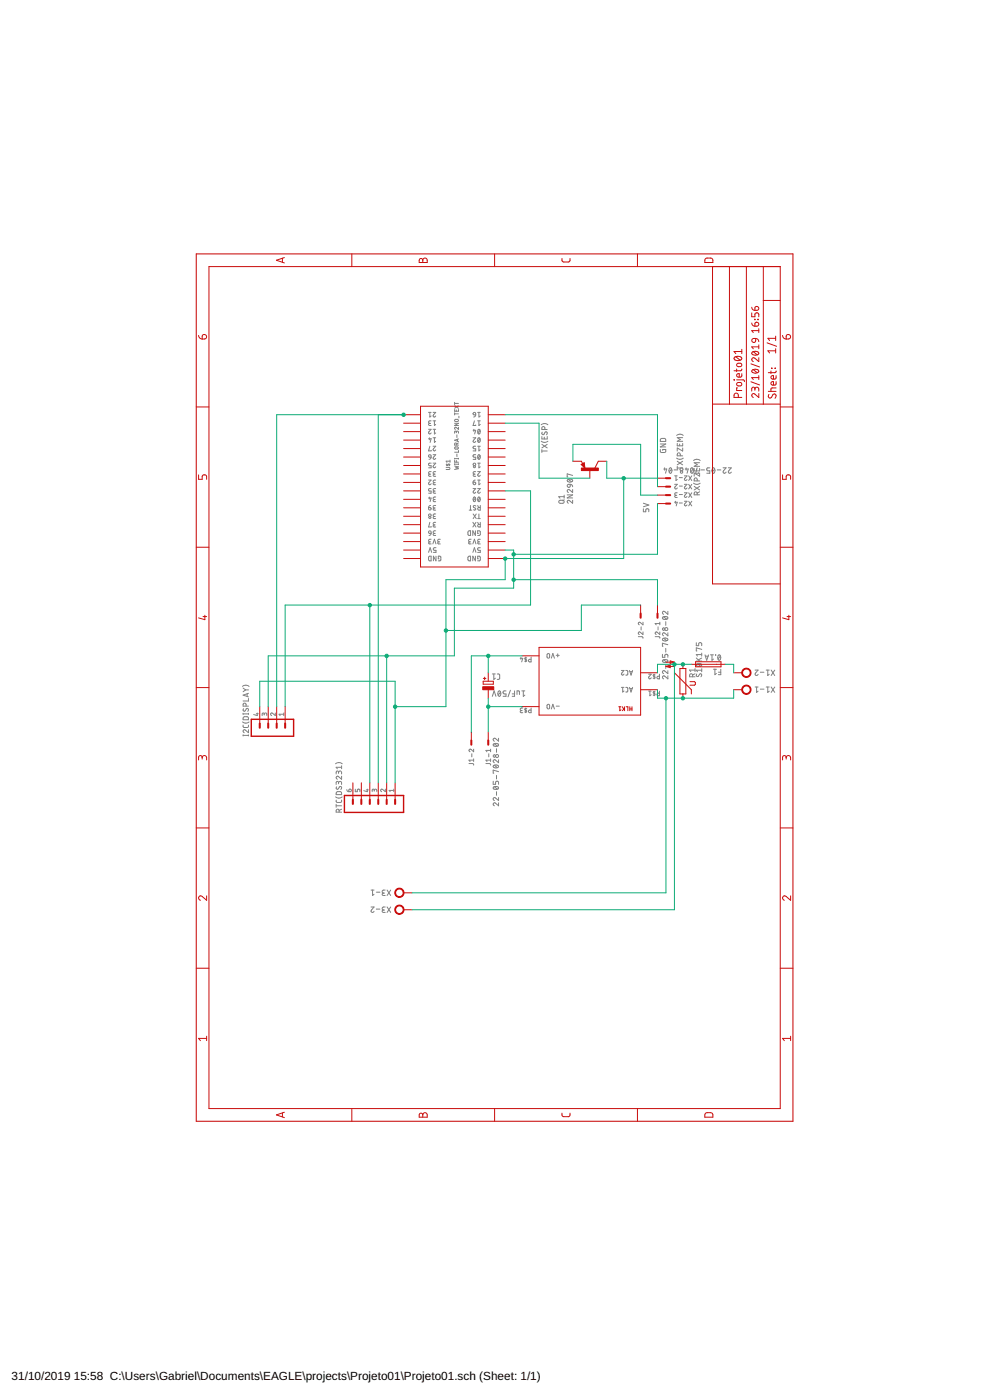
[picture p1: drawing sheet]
<svg xmlns="http://www.w3.org/2000/svg" width="297mm" height="420mm" viewBox="0 0 297 420" stroke-linecap="round" stroke-linejoin="round" font-family="sans-serif">
<defs><g id="words">
<g font-size="3.5">
<text x="3.5" y="414.2">31/10/2019</text>
<text x="22.2" y="414.2">15:58 C:\Users\Gabriel\Documents\EAGLE\projects\Projeto01\Projeto01.sch (Sheet: 1/1)</text>
</g>
</g></defs>
<g fill="none" stroke="#808080" stroke-width=".3">
<path d="M128.6 128.8h.7l-.6 .8a.38 .38 0 0 0 .1 .6 .38 .38 0 0 0 .5-.3M128.6 123.8h.7M128.6 131.7h.7l-.2 1.1M128.7 136.6h.5l.1 .6-.6-.1zM128.8 131.4v.6M129 133.9l-.4 1.4h.7v-.2M129 123.8v1.4l.3-.4M129.2 127.1h-.4l-.2 .3 .7 .3M129.3 126.3h-.3a.38 .38 0 0 0-.4 .4 .38 .38 0 0 0 .4 .4M129.3 139h-.4a.39 .39 0 0 0-.3 .4 .39 .39 0 0 0 .3 .4h.4v.6h-.7M129.3 137.2l-.1 .4-.5 .3M129.9 123.8h.8l-.6 .7a.38 .38 0 0 0 .1 .6 .38 .38 0 0 0 .5-.3"/>
<path d="M129.9 139h.8l-.6 .8a.38 .38 0 0 0 .1 .6 .38 .38 0 0 0 .5-.3M129.9 136.5h.8l-.6 .7a.38 .38 0 0 0 .1 .6 .38 .38 0 0 0 .5-.3M129.9 133.9h.8l-.6 .8a.38 .38 0 0 0 .1 .6 .38 .38 0 0 0 .5-.3M129.9 131.4h.8M129.9 128.8h.8M129.9 126.3h.8M130.3 131.4v1.4l.4-.3M130.3 126.3v1.4l.4-.3M130.3 128.8v1.4l.4-.3M133.9 139.5h1.1M134 139.2v.5h.3l.4-.5 .1 .5M135 138.4h-1.1l.2 .3"/>
<path d="M135 138.1v.6M136.4 139.9l1.2 .2-.8 .3 .8 .3-1.2 .2M136.4 139.3h1.2M136.4 122.9v.5h1.2v-.5M136.4 120.8v.6M136.4 123.9v.6M136.4 137.5v.3M136.4 138.2v.5h1.2M136.4 139.2v.2M136.4 137.6h1.2M136.4 127h1.2l-1.2 .7h1.2M136.4 124.2h1.2"/>
<path d="M136.4 121.8l1.2 .7M136.4 121.1h1.2M136.5 134.2h.9l.1 .3-.1 .2h-.8zM136.5 126l.7-.1 .3 .4-.1 .2h-.7l-.3-.2zM136.9 129.7l.4-.3 .3 .6M136.9 129.9l-.1-.5h-.2l-.2 .6M136.9 123v.4M136.9 138.2v.5M137 133.6l-.1-.6h-.4l-.1 .6h1.2M137.1 130.5v.8M137.1 136.3v.8M137.3 131.8v.6"/>
<path d="M137.6 128.2v.7l-.7-.6a.32 .32 0 0 0-.5 .1 .32 .32 0 0 0 .3 .5M137.6 135.2v.5h-1.2M137.6 137.5v.3M137.6 139.2v.2M137.6 132.9l-.6 .3M137.6 131.7l-1.2 .4 1.2 .4M137.6 121.8l-1.2 .7M137.7 124.9v.5M141.9 131.4h.8l-.6 .7a.38 .38 0 0 0 .1 .6 .38 .38 0 0 0 .5-.2M141.9 129.1h.8l-.3 1.1M142.1 123.9h.5l.1 .6-.7-.1zM142.2 128.8v.7"/>
<path d="M142.3 126.3l-.4 1.4h.8v-.2M142.7 133.9h-.4a.39 .39 0 0 0-.4 .4 .39 .39 0 0 0 .4 .4h.4v.6h-.8M142.7 136.5h-.4a.39 .39 0 0 0-.4 .3 .39 .39 0 0 0 .4 .4h.4v.7h-.8M142.7 124.5l-.1 .4-.5 .3M143.3 133.9h.8M143.3 123.8h.8M143.3 126.3h.8M143.3 139h.8M143.5 131.5l.1-.1a.71 .71 0 0 1 .5 .7 .71 .71 0 0 1-.5 .7l-.3-.7zM143.5 136.5h.1a.71 .71 0 0 1 .5 .7 .71 .71 0 0 1-.5 .6l-.3-.6zM143.5 128.9h.1a.71 .71 0 0 1 .5 .6 .71 .71 0 0 1-.5 .7l-.3-.7zM143.7 133.9v1.4l.4-.3"/>
<path d="M143.7 123.8v1.4l.4-.4M143.7 126.3v1.4l.4-.3M143.7 139v1.4l.4-.3M144 131.7l-.6 .8M144 136.8l-.6 .7M144 129.1l-.6 .8M162.4 132.4l1 .4 1-.4M162.4 127.5l1-.4 1 .4M162.6 135.4h1.6M162.6 131v.7h1.6v-.7M162.6 134.9v.9M162.6 133.3l1.6 1.1"/>
<path d="M162.7 129.7a.41 .41 0 0 0-.1 .6 .41 .41 0 0 0 .6 .1l.3-.6a.38 .38 0 0 1 .5-.2 .38 .38 0 0 1 .2 .6l-.2 .3M163.3 131.2v.5M163.5 128.9v-.4a.44 .44 0 0 0-.5-.5 .44 .44 0 0 0-.4 .5v.4h1.6M164.2 133.3l-1.6 1.1M198.1 134.9v.7l.3 .2h1l.3-.2v-.7h-.9v.3M198.1 133.2h1.6l-1.6 .9h1.6M198.2 131.7l1.3-.1 .2 .2v.7h-1.6zM203 137.5l1 .4 1-.4M203 130.7l1-.4 1 .4M203.2 133.1v.7h1.6v-.7M203.2 140v.9M203.2 138.4l1.6 1.1"/>
<path d="M203.9 133.3v.5M204.1 136.8v-.4a.46 .46 0 0 0-.4-.5 .46 .46 0 0 0-.5 .5v.4h1.6M204.8 131.3h-1.6l.9 .6-.9 .5h1.6M204.8 134.5v.9l-1.6-.9v.9M204.8 138.4l-1.6 1.1M208.1 138.2l1-.4 1 .4M209.9 138.9h-1.6l.9 .5-.9 .6h1.6M128.6 144.1h.7l-.6 .7a.38 .38 0 0 0 .1 .6 .38 .38 0 0 0 .5-.2M128.6 152.3h.5a.39 .39 0 0 1 .3 .4 .39 .39 0 0 1-.5 .4 .39 .39 0 0 1-.3-.4zM128.6 149.5h.7l-.2 1.1M128.7 159.4h.5l.1 .7-.6-.1zM128.8 149.2v.6"/>
<path d="M129 156.8l-.4 1.4 .7-.2M129.2 142.3h-.4l-.2 .4 .7 .2M129.2 151.7l-.4 .1-.2 .5M129.3 141.5h-.3a.38 .38 0 0 0-.4 .4 .38 .38 0 0 0 .4 .4M129.3 146.6h-.4a.39 .39 0 0 0-.3 .4 .39 .39 0 0 0 .3 .4h.4v.6h-.7M130.6 144.8l-.5 .1-.1 .3 .7 .3M130.6 142.3h-.5l-.1 .4 .7 .2M130.6 149.9l-.5 .1-.1 .3 .7 .3M130.6 147.4h-.5l-.1 .4 .7 .2M130.6 157.5l-.5 .1-.1 .3 .1 .2 .6 .1M130.6 155h-.5l-.1 .4 .7 .2M130.6 152.5h-.5l-.1 .3 .7 .3"/>
<path d="M130.7 144.1h-.4a.38 .38 0 0 0-.4 .4 .38 .38 0 0 0 .4 .3M130.7 141.5h-.4a.38 .38 0 0 0-.4 .4 .38 .38 0 0 0 .4 .4M130.7 149.2h-.4a.38 .38 0 0 0-.4 .3 .38 .38 0 0 0 .4 .4M130.7 146.6h-.4a.38 .38 0 0 0-.4 .4 .38 .38 0 0 0 .4 .4M130.7 159.3h-.4a.39 .39 0 0 0-.4 .4 .39 .39 0 0 0 .4 .4M130.7 156.8h-.4a.39 .39 0 0 0-.4 .4 .39 .39 0 0 0 .4 .3M130.7 154.2h-.4a.38 .38 0 0 0-.4 .4 .38 .38 0 0 0 .4 .4M130.7 151.7h-.4a.38 .38 0 0 0-.4 .4 .38 .38 0 0 0 .4 .4M133.9 140.3h.9l.2 .2-.2 .4h-.9M140.5 159.4l.7-.1v1.4l-.8-.2zM140.8 153.1h.7M141.2 151.7v1.4"/>
<path d="M141.9 156.8l.9 1.4M141.9 144.7h.5a.39 .39 0 0 1 .3 .4 .39 .39 0 0 1-.4 .4 .39 .39 0 0 1-.4-.4zM141.9 146.6h.8l-.6 .8a.38 .38 0 0 0 .1 .6 .38 .38 0 0 0 .5-.3M142 154.2l.9 1.4M142.1 149.2h.1a.69 .69 0 0 1 .5 .6 .69 .69 0 0 1-.5 .7l-.3-.6zM142.6 144.1l-.4 .1-.3 .5M142.6 142.3h-.5l-.1 .4 .7 .2M142.6 159.3v1.4l-.7-1.4v1.4M142.6 149.5l-.6 .7M142.7 141.5h-.4a.38 .38 0 0 0-.4 .4 .38 .38 0 0 0 .4 .4M142.8 151.9a.39 .39 0 0 0-.6-.2 .39 .39 0 0 0 0 .6l.5 .5-.3 .3-.3-.1M142.8 156.8l-.9 1.4"/>
<path d="M142.9 154.2l-.9 1.4M143.3 146.6h.8l-.7 .8a.38 .38 0 0 0 .2 .6 .38 .38 0 0 0 .5-.3M143.3 141.5h.8l-.7 .8a.38 .38 0 0 0 .2 .6 .38 .38 0 0 0 .5-.3M143.3 156.8l.3 .6M143.3 155.6h.8M143.3 151.7l.3 .6M143.3 144.1h.8M143.5 149.2h.1a.69 .69 0 0 1 .5 .6 .69 .69 0 0 1-.5 .7l-.3-.6zM143.7 144.1v1.4l.4-.3M143.7 154.2v1.4M144 149.5l-.6 .7M144.1 156.8v1.4h-.4a.38 .38 0 0 1-.4-.4 .38 .38 0 0 1 .4-.4h.4"/>
<path d="M144.1 151.7v1.4h-.4a.39 .39 0 0 1-.4-.4 .39 .39 0 0 1 .4-.4h.4M167.8 150.3l1-.2a.46 .46 0 0 1 .5 .5 .46 .46 0 0 1-.5 .4l-1-.1zM169.3 150l-.4 .3M169.3 149.1h-1.7l.4 .4M169.3 148.6v.9M170.2 148.5h1.6l-1.6 .9h1.6M170.3 144a.9 .9 0 0 1 1.5 .4 .89 .89 0 0 1-1.6-.3zM170.3 145.5l.8-.1v.5a.45 .45 0 0 1-.7 .3 .45 .45 0 0 1-.1-.7zM170.5 143.9l.9 .7M171.1 145.4l.4 .1 .3 .6M171.8 150.1v.9l-.9-.7a.45 .45 0 0 0-.7 .1 .45 .45 0 0 0 .3 .6M171.8 146.9v.9l-.9-.8a.44 .44 0 0 0-.7 .2 .44 .44 0 0 0 .3 .6"/>
<path d="M171.8 142.7l-1.6-.5v.9h.2M193 152.7v.9h.8v-.6a.46 .46 0 0 1 .4-.3 .46 .46 0 0 1 .5 .3v.6M193 151l1.7 .6-1.7 .5M199.1 140.8h.9l-.3 1.2M199.4 140.4v.7M200.9 140.5l.1-.1a.81 .81 0 0 1 .6 .8 .81 .81 0 0 1-.6 .8l-.3-.8zM201.5 140.8l-.7 .9M202.3 141h1.1M202.4 145.4h.8l-.7 .7a.38 .38 0 0 0 .2 .6 .38 .38 0 0 0 .5-.3M202.4 142.8h.8M202.4 150.7h.8l-.3 1.1M202.6 150.4v.6"/>
<path d="M202.8 142.8v1.4l.4-.3M203.1 148.7h-.5l-.2 .3 .8 .3M203.2 147.9h-.4a.38 .38 0 0 0-.4 .4 .38 .38 0 0 0 .4 .4M203.2 140.4h1.6M203.8 143.3h.9M203.8 145.9h.9M203.8 148.4h.9M203.8 151h.9M205.3 142.8h.8l-.6 .8a.38 .38 0 0 0 .1 .6 .38 .38 0 0 0 .5-.3M205.3 145.4h.8l-.6 .7a.38 .38 0 0 0 .1 .6 .38 .38 0 0 0 .5-.3M205.3 147.9h.8l-.6 .8a.38 .38 0 0 0 .1 .6 .38 .38 0 0 0 .5-.3M205.3 150.4h.8l-.6 .8a.38 .38 0 0 0 .1 .6 .38 .38 0 0 0 .5-.3"/>
<path d="M205.6 140.8h.9l-.4 1.2M205.9 140.4v.7M206.6 142.8l1 1.4M206.6 145.4l1 1.3M206.6 147.9l1 1.4M206.6 150.4l1 1.4M207.4 140.5l.1-.1a.81 .81 0 0 1 .6 .8 .81 .81 0 0 1-.6 .8l-.3-.8zM207.6 142.8l-1 1.4M207.6 145.4l-1 1.3M207.6 147.9l-1 1.4M207.6 150.4l-1 1.4M208 140.8l-.8 .9"/>
<path d="M208.1 145l1 .4 1-.4M208.3 140.6v.7h1.6v-.7M208.3 146l1.6 1M209 140.8v.5M209.2 140.4l-.5 1.6h.9v-.2M209.2 148.5v-.4a.46 .46 0 0 0-.5-.5 .46 .46 0 0 0-.4 .5v.4h1.6M209.2 144.3v-.4a.46 .46 0 0 0-.5-.5 .46 .46 0 0 0-.4 .5v.4h1.6M209.9 142v.9l-1.6-.9v.9M209.9 147.6l-.7 .4M209.9 146l-1.6 1M210.3 141h1.1M213 140.4h-.6a.46 .46 0 0 0-.4 .5 .46 .46 0 0 0 .4 .4h.6v.7h-1"/>
<path d="M213.8 140.5l.1-.1a.81 .81 0 0 1 .6 .8 .81 .81 0 0 1-.6 .8l-.3-.8zM214.4 140.8l-.7 .9M215.2 141h1.1M217 140.4h.8l-.7 .9a.44 .44 0 0 0 .1 .7 .44 .44 0 0 0 .6-.3M218.5 140.4h.9l-.7 .9a.44 .44 0 0 0 .1 .7 .44 .44 0 0 0 .6-.3M128.6 165.8l.5-1.4 .4 1.4M128.7 167l.6-.1v1.4l-.7-.2zM129.2 162.6l-.4 .1-.2 .3 .2 .2h.5M129.3 161.8h-.3a.39 .39 0 0 0-.4 .4 .39 .39 0 0 0 .4 .4M129.3 160.1l-.1 .3-.5 .3M129.9 163.2l.4-1.4 .5 1.4M130.6 160.1h-.5l-.1 .4 .1 .2h.6"/>
<path d="M130.8 164.4h-.5a.4 .4 0 0 0-.3 .4 .4 .4 0 0 0 .3 .4h.5v.6h-.8M130.8 166.9v1.4l-.8-1.4v1.4M131.7 167.7h-.2v-.8l.6 .1 .2 .2-.1 1-.7 .1M131.9 162.6l-.4 .1-.2 .3 .2 .2h.6M132.1 161.8h-.4a.39 .39 0 0 0-.4 .4 .39 .39 0 0 0 .4 .4M140.5 167l.7-.1v1.4l-.8-.2zM141.2 162.6l-.4 .1-.2 .3 .2 .2h.6M141.4 161.8h-.4a.39 .39 0 0 0-.4 .4 .39 .39 0 0 0 .4 .4M141.9 165.8l.4-1.4 .5 1.4M141.9 163.2l.4-1.4 .5 1.4M142.6 166.9v1.4l-.7-1.4v1.4M143.6 167.7h-.3v-.8l.6 .1 .2 1.1-.8 .2"/>
<path d="M143.6 160.1h-.3v-.8h.6l.2 1.2-.8 .2M143.9 162.6l-.4 .1-.2 .3 .2 .2h.6M144.1 164.4h-.5a.4 .4 0 0 0-.3 .4 .4 .4 0 0 0 .3 .4h.5v.6h-.8M144.1 161.8h-.4a.39 .39 0 0 0-.4 .4 .39 .39 0 0 0 .4 .4M156.1 197.6h.7l-.3 1M156.3 197.3v.6M157.7 197.3v1.3M158.1 197.5h-.7l.6 .9h-.6M159.3 197.3v1.3h-.4a.39 .39 0 0 1-.3-.3 .39 .39 0 0 1 .3-.4h.4M164.3 196.3l.2-.2 .4 .3v.7a.39 .39 0 0 1-.4 .4 .39 .39 0 0 1-.4-.4zM165.4 197.5l.5-1.4 .4 1.4M166.9 196.7h.9"/>
<path d="M167.3 196.2v.9M191.5 191.1h1.2l.2 .4M192.4 188.1v1M192.9 189.7v.7l-.8-.6a.38 .38 0 0 0-.6 .1 .38 .38 0 0 0 .3 .5M192.9 186.7v.8l-.8-.6a.38 .38 0 0 0-.6 .1 .38 .38 0 0 0 .3 .5M196.6 191.1h1.2l.2 .4M197.4 188.1v1M198 189.7v.7l-.8-.6a.38 .38 0 0 0-.6 .1 .38 .38 0 0 0 .3 .5M198 186.7v.8M198 187.1h-1.4l.3 .4M198.8 196.4v.9h.7v-.6a.46 .46 0 0 1 .4-.3 .46 .46 0 0 1 .5 .3v.6M198.9 198.1a.91 .91 0 0 1 1.5 .4 .91 .91 0 0 1-1.6-.3z"/>
<path d="M198.9 191.7a.91 .91 0 0 1 1.5 .4 .91 .91 0 0 1-1.6-.3zM198.9 185.2a.91 .91 0 0 1 1.5 .4 .9 .9 0 0 1-.9 .4 .9 .9 0 0 1-.7-.7zM199.1 198l.9 .7M199.1 191.6l.9 .7M199.1 185.1l.9 .7M199.7 186.6v1.1M199.7 194.6v1.1M199.7 199.5v1.1M200.4 189.9v.9l-.9-.8a.45 .45 0 0 0-.7 .2 .45 .45 0 0 0 .3 .6M200.4 183.5v.9l-.9-.8a.45 .45 0 0 0-.7 .1 .45 .45 0 0 0 .3 .7M200.4 193.5l-1.6-.5v.9h.1M208.9 192.9v.9h.7v-.6a.46 .46 0 0 1 .5-.3 .46 .46 0 0 1 .4 .3v.6"/>
<path d="M208.9 198.4h1.6M208.9 197.5l1 .9M209 199.3a.89 .89 0 0 1 1.5 .4 .88 .88 0 0 1-.9 .4 .88 .88 0 0 1-.7-.6zM209.3 199.2l.9 .7M210.5 196v.9M210.5 197.5l-1 .5M210.5 196.4h-1.6l.4 .5M210.5 194.9l-1.6-.5v.9h.2M211.5 196.5l.5 1.7 .6-1.7M211.6 196.9h.8M213.2 196.5h.9M213.6 196.5v1.7l.5-.4"/>
<path d="M214.8 196.5h.1M215.6 196.6h.1a.81 .81 0 0 1 .6 .7 .81 .81 0 0 1-.6 .8l-.4-.8zM216.2 196.9l-.8 .9M72.7 216.7l1 .3 1-.3M72.7 206l1-.4 1 .4M72.9 217.6l.1 .5 .3 .2h1l.2-.7M72.9 214.2h1.6M72.9 214.1v.3M72.9 206.5l.8 .6M73.1 215.2l1.2-.1 .2 .3v.6h-1.6zM73.1 212.7a.41 .41 0 0 0-.1 .6 .41 .41 0 0 0 .6 0l.3-.5a.44 .44 0 0 1 .7 0 .44 .44 0 0 1-.3 .7M73.7 207.1l-.8 .5"/>
<path d="M73.7 207.1h.8M73.8 211.9v-.4a.44 .44 0 0 0-.4-.5 .44 .44 0 0 0-.5 .5v.4h1.6M74.1 208.2v.8M74.5 219v.9l-.8-.8a.44 .44 0 0 0-.8 .2 .44 .44 0 0 0 .4 .6M74.5 209.6v.8h-1.6M74.5 214.1v.3M74.5 208.1l-1.6 .5 1.6 .5M76.9 214.2h.6M77.2 214v.8l-1.1-.4M79.3 214.4a.39 .39 0 0 1 .4-.4 .39 .39 0 0 1 .4 .4v.4M79.3 214.6l-.1-.5-.3-.1-.2 .8M82.6 214v.8l-.8-.7a.39 .39 0 0 0-.6 .1 .39 .39 0 0 0 .3 .6"/>
<path d="M85.1 214.4h-1.4l.4 .4M85.1 214v.8M147.7 209l.6-1.7 .5 1.7M147.7 202.3h.9M148.2 202.3v1.6l.4-.4M149.2 202.3h.5l.2 .3v1.1l-.7 .2M149.6 207.5l.1-.1a.82 .82 0 0 1 .6 .8 .82 .82 0 0 1-.6 .7l-.3-.5zM150.2 207.7l-.7 .9M151.8 207.3h-.5a.46 .46 0 0 0-.4 .5 .46 .46 0 0 0 .4 .5h.5v.7h-.9M153.1 207.2l-.7 1.9M153.7 208.3h.7M154.4 207.3v1.7h-.7"/>
<path d="M155.1 208.4v-1.1l.7 .1 .1 1M156.5 207.3h1M156.7 213.3h-.4l-.2 .3 .7 .3M156.8 212.5h-.3a.38 .38 0 0 0-.4 .4 .38 .38 0 0 0 .4 .4M157 207.3v1.7l.5-.4M157.7 212.5v1.4M158.1 212.7l-.7 .1 .6 .8-.6 .1M159.3 212.5v1.4h-.4a.39 .39 0 0 1-.3-.4 .39 .39 0 0 1 .3-.4h.4M164.3 211.5h.5l.1 .9a.39 .39 0 0 1-.4 .4 .39 .39 0 0 1-.4-.4zM165.4 212.8l.5-1.4 .4 1.4M166.9 211.9h.9M186.4 201.2h.8l-.6 .8a.38 .38 0 0 0 .1 .6 .38 .38 0 0 0 .5-.3"/>
<path d="M186.4 206.3h.8M186.8 206.3v1.4l.4-.3M187.7 206.3h.5l.2 .3-.1 .9-.6 .2M187.7 201.2h.5l.2 .3-.1 .9-.6 .2M188.9 206.3l.4 1.4 .5-1.4M188.9 201.2l.4 1.4 .5-1.4M189 206.7h.7M189 201.6h.7M194.6 202.3h.8l-.7 .8a.39 .39 0 0 0 .1 .6 .39 .39 0 0 0 .6-.3M194.6 207.4h.8M195 207.4v1.4l.4-.3M196.3 202.3v1.4"/>
<path d="M196.3 207.4v1.4M196.6 207.6l-.6 .1 .5 .5a.31 .31 0 0 1-.1 .5 .31 .31 0 0 1-.4-.1M196.6 202.6l-.4-.1-.2 .2 .5 .4a.31 .31 0 0 1-.1 .5 .31 .31 0 0 1-.4-.1M197.9 207.4v1.4h-.4a.39 .39 0 0 1-.4-.4 .39 .39 0 0 1 .4-.4h.4M197.9 202.3v1.4h-.4a.39 .39 0 0 1-.4-.4 .39 .39 0 0 1 .4-.4h.4M200.4 202.8v.9l-.9-.7a.44 .44 0 0 0-.7 .1 .44 .44 0 0 0 .3 .6M200.4 201.3v.9l-.9-.8a.44 .44 0 0 0-.7 .1 .44 .44 0 0 0 .3 .7M207.8 203.1v-.5a.46 .46 0 0 0-.4-.4 .46 .46 0 0 0-.5 .4v.5h1.6M208.5 201.1h-1.6l.4 .4M208.5 202.2l-.7 .4M208.5 200.6v.9M209 202.3v.2a.38 .38 0 0 0 .1 .5 .38 .38 0 0 0 .5-.1l.3-.5a.45 .45 0 0 1 .7 .1 .45 .45 0 0 1-.3 .6"/>
<path d="M210.5 201.1h-1.6l.4 .5M210.5 200.7v.9M214.1 200.9h.8M214.5 200.9v1.6l.4-.4M215.5 201.7h.8M216.3 200.9v1.6h-.8M226.6 201.1h.9l-.8 .9a.44 .44 0 0 0 .1 .7 .44 .44 0 0 0 .7-.3M226.6 206.2h.9M227 206.2v1.6l.5-.4M228.1 206.8h1.1M228.1 201.7h1.1M229.9 206.2h.9"/>
<path d="M229.9 201.1h.9M230.4 206.2v1.6l.4-.4M230.4 201.1v1.6l.4-.3M231.4 206.2l1.1 1.6M231.4 201.1l1.1 1.6M232.5 206.2l-1.1 1.6M232.5 201.1l-1.1 1.6M72.9 220.7h1.6M72.9 220.5v.4M74.5 220.5v.4M100.7 239.2l1 .3 1-.3M100.7 229.2l1-.3 1 .3"/>
<path d="M101 237.7l1.2-.1 .3 .9h-1.6zM101 236.1l-.1 .2a.38 .38 0 0 0 .1 .5 .38 .38 0 0 0 .5-.1l.3-.5a.44 .44 0 0 1 .7 .1 .44 .44 0 0 1-.2 .6M101.6 234.9a.46 .46 0 0 1 .4-.4 .46 .46 0 0 1 .5 .4v.5M101.6 235.2v-.3a.36 .36 0 0 0-.4-.4 .36 .36 0 0 0-.3 .4v.5M101.6 231.8a.46 .46 0 0 1 .4-.4 .46 .46 0 0 1 .5 .4v.5M101.6 232.1v-.3a.36 .36 0 0 0-.4-.4 .36 .36 0 0 0-.3 .4v.5M102.5 232.9v.9l-.9-.7a.44 .44 0 0 0-.7 .1 .44 .44 0 0 0 .3 .6M102.5 229.8v.9M102.5 230.3h-1.6l.3 .4M104.1 237l.1 .3 .5 .3M105 236.8l-.3 .2v.6M105 236.8h.1"/>
<path d="M105.1 236.8a.38 .38 0 0 1 .4 .4 .38 .38 0 0 1-.4 .4h-.4M106.6 236.8v.8h.6v-.5a.4 .4 0 0 1 .4-.3 .4 .4 0 0 1 .4 .3v.5M109.9 237.1h.6M110.2 236.8v.8l-1.1-.3M112.3 237.2a.39 .39 0 0 1 .4-.4 .39 .39 0 0 1 .4 .4v.4M112.3 237.4v-.4l-.4-.2-.2 .2v.6M115.6 236.8v.8l-.8-.7a.38 .38 0 0 0-.6 .2 .38 .38 0 0 0 .3 .5M118.2 237.2h-1.4l.3 .4M118.2 236.8v.8M140.7 229.2h1.2l.2 .4M141.6 226.2v.9M142.1 224.8v.8l-.7-.7a.39 .39 0 0 0-.7 .2 .39 .39 0 0 0 .3 .5"/>
<path d="M142.1 227.8v.7M142.1 228.1h-1.4l.3 .4M145.8 229.2h1.2l.2 .4M146.6 226.2v.9M147.2 224.8v.8M147.2 227.8v.7M147.2 228.1h-1.4l.3 .4M147.2 225.2h-1.4l.3 .4M148 234.5v.9h.7v-.6a.45 .45 0 0 1 .4-.3 .45 .45 0 0 1 .5 .3v.6M148.1 236.2a.9 .9 0 0 1 1.5 .4 .88 .88 0 0 1-.9 .4 .88 .88 0 0 1-.7-.7zM148.1 229.8a.9 .9 0 0 1 1.5 .3 .88 .88 0 0 1-.9 .4 .88 .88 0 0 1-.7-.6zM148.1 223.3a.9 .9 0 0 1 1.5 .4 .89 .89 0 0 1-1.6-.3z"/>
<path d="M148.3 236.1l.9 .7M148.3 229.7l.9 .7M148.3 223.2l.9 .7M149 224.7v1.1M149 232.7v1.1M149 237.6v1.1M149.6 239.4v.9l-.9-.8a.44 .44 0 0 0-.7 .1 .44 .44 0 0 0 .3 .7M149.6 228v.9l-.9-.8a.44 .44 0 0 0-.7 .2 .44 .44 0 0 0 .3 .6M149.6 221.6v.8l-.9-.7a.44 .44 0 0 0-.7 .1 .44 .44 0 0 0 .3 .6M149.6 231.6l-1.6-.5v.9h.1M100.9 240.1v.5l.3 .2h1.1l.2-.7M100.9 241.4v.9"/>
<path d="M100.9 241.8h1.6M101.8 243.7v-.4a.46 .46 0 0 0-.5-.5 .46 .46 0 0 0-.4 .5v.4h1.6M102.5 242.8l-.7 .4M149.6 240.9v.9l-.9-.7a.44 .44 0 0 0-.7 .1 .44 .44 0 0 0 .3 .6M111.3 272.2h.9l-.7 .9a.44 .44 0 0 0 .1 .7 .44 .44 0 0 0 .6-.3M111.3 267.1h.9M111.8 267.1v1.7l.4-.4M112.9 267.8h1.1M112.9 272.8h1.1M115.4 268h-.4a.36 .36 0 0 0-.3 .4 .36 .36 0 0 0 .3 .4h.6M115.4 273.1h-.4a.36 .36 0 0 0-.3 .4 .36 .36 0 0 0 .3 .3h.6M115.6 267.1h-.5a.46 .46 0 0 0-.4 .5 .46 .46 0 0 0 .4 .4"/>
<path d="M115.6 272.2h-.5a.46 .46 0 0 0-.4 .5 .46 .46 0 0 0 .4 .4M116.1 267.1l1.1 1.7M116.1 272.2l1.1 1.6M117.2 267.1l-1.1 1.7M117.2 272.2l-1.1 1.6"/>
<circle cx="142.3" cy="139.4" r=".39"/>
<circle cx="129" cy="155.3" r=".31"/>
<circle cx="129" cy="154.6" r=".39"/>
<circle cx="142.3" cy="140.1" r=".31"/>
<circle cx="204.5" cy="140.8" r=".46"/>
<circle cx="204.5" cy="141.7" r=".36"/>
<circle cx="199.1" cy="188.8" r=".37"/>
<circle cx="199.9" cy="188.8" r=".46"/>
<circle cx="148.3" cy="226.9" r=".36"/>
<circle cx="149.1" cy="226.9" r=".45"/>
</g>
<g fill="none" stroke="#c90d0c" stroke-width=".3">
<path d="M84.7 77.5v1.2M85.3 77.3l-2.4 .8 2.4 .8M105.6 76.2v3.8M125.9 77.8l.5-.2 .5 .5a.67 .67 0 0 1 .6-.7 .67 .67 0 0 1 .7 .7v.7h-2.4zM126.9 78.1v.7M148.4 76.2v3.8M168.6 77.6l.1 .7 .5 .3 1.6-.1 .2-.9M191.3 76.2v3.8M211.6 77.7l.3-.2h1.5l.4 .4 .1 .9h-2.4zM62.7 80h171.4v252.7h-171.4zM213.8 80v95.2h20.3M218.9 80v41.3"/>
<path d="M223.9 80v41.3M225.6 96.9l.2 .7 .7 .3M225.6 93.9v1.2h.9v-.7a.59 .59 0 0 1 .6-.5 .59 .59 0 0 1 .6 .5v.7M225.6 92.2l.2 .7 .7 .2M226.4 95.8l.1 .1zM226.6 96.9a.6 .6 0 0 1 1 .2 .6 .6 0 0 1-.5 .8h-.6zM226.6 92.1a.6 .6 0 0 1 1 .2 .6 .6 0 0 1-.5 .8h-.6zM227.4 95.8l.1 .1zM227.7 98.6v1.2M227.7 99.2h-2.1l.4 .6M229 90.2h5.1M229 80v41.3"/>
<path d="M59.6 100.7l.3 .7 .8 .3M60.9 100.5a.69 .69 0 0 1 1 .3 .69 .69 0 0 1-.6 .9h-.6zM220.2 113.9l.2 .2zM220.3 107.3a1.5 1.5 0 0 1 2.3 .3 1.36 1.36 0 0 1-2.4 0zM220.8 107.1l1.3 1M221 114h2.1l.3 .5M221 110.7v.8M221.1 109.3a.92 .92 0 0 1 1.5 .1v.2a.92 .92 0 0 1-1.5 .2zM221.2 114.9l.9-.1a.52 .52 0 0 1 .5 .5 .52 .52 0 0 1-.5 .5l-1-.2zM221.3 116.4h-.3v.8h1.6M221.5 119.3v-.7a.65 .65 0 0 0-.6-.6 .65 .65 0 0 0-.7 .6v.7h2.4M222.6 112.1l-.1 1-1 .1a.55 .55 0 0 1-.5-.7 .55 .55 0 0 1 .8-.4v1.1"/>
<path d="M222.6 110.7l-.4 .6h-2M222.6 104.8v1.3M222.6 105.5h-2.4l.6 .6M225.3 114.6l2.6 .9M225.3 109.2l2.6 .9M225.7 111.1a1.35 1.35 0 0 1 2 .3 1.24 1.24 0 0 1-2.1 0zM225.7 105.7a1.37 1.37 0 0 1 2 .3 1.27 1.27 0 0 1-2.1 0zM225.8 101.7l.9-.1v.7a.59 .59 0 0 1-.8 .4 .59 .59 0 0 1-.1-1zM226 110.9l1.2 1M226 105.5l1.2 1M226.5 116.8a.58 .58 0 0 1 .6-.6 .58 .58 0 0 1 .6 .6v.6M226.5 117.1v-.4a.48 .48 0 0 0-.5-.5 .48 .48 0 0 0-.4 .5v.7"/>
<path d="M226.7 101.6l.7 .3 .3 .6M227.7 118.1v1.2l-1.2-1a.58 .58 0 0 0-.9 .2 .58 .58 0 0 0 .4 .8M227.7 107.4v1.1l-1.2-1a.58 .58 0 0 0-.9 .2 .58 .58 0 0 0 .4 .8M227.7 103.5v1.2M227.7 112.7v1.2M227.7 113.3h-2.1l.4 .6M227.7 104.1h-2.1l.4 .6M230.1 102.9l2.9 1M230.5 117.5h2.4M230.7 118.4a.58 .58 0 0 0-.1 .8 .58 .58 0 0 0 .9 0l.4-.7a.54 .54 0 0 1 .7-.2 .54 .54 0 0 1 .2 .7l-.3 .5M231.3 111.3v.8M231.5 110.5l.1 .1z"/>
<path d="M232.5 110.5l.2 .1zM232.7 101.5h-2.3l.5 .7M232.7 105.3h-2.3l.5 .6M232.7 100.9v1.3M232.7 104.6v1.3M232.9 116.4l-1.5 .1-.1 1M232.9 114.5l-.2 1-.9 .1a.54 .54 0 0 1-.5-.7 .54 .54 0 0 1 .8-.4v1.1M232.9 112.7l-.2 .9-.9 .2a.54 .54 0 0 1-.5-.7 .54 .54 0 0 1 .8-.4v1.1M232.9 111.3l-.3 .5h-2.1M234.8 100.7l.3 .7 .8 .3M236.1 100.5a.69 .69 0 0 1 1.1 .3 .69 .69 0 0 1-.7 .9h-.6zM58.9 122.1h3.8"/>
<path d="M121.1 134.6h5.1M121.1 132.1h5.1M121.1 137.2h5.1M121.1 129.5h5.1M121.1 124.5h5.1M121.1 127h5.1M121.1 139.7h5.1M126.2 121.9h20.3v48.3h-20.3zM146.5 134.6h5.1M146.5 132.1h5.1M146.5 137.2h5.1M146.5 129.5h5.1"/>
<path d="M146.5 124.5h5.1M146.5 127h5.1M146.5 139.7h5.1M171.9 138.4h2.5l.4 .7M174.4 139.4l.9-.5 .2 1.5zM175.2 139.1l-.6 .3 .7 .8-.1-1-.4 .2 .3 .4v-.4M182.1 138.4h-2.6l-1 2.1M213.8 121.3h20.3M234.1 122.1h3.8M59.6 142.5v1.3h1.1v-.8a.68 .68 0 0 1 .6-.5 .68 .68 0 0 1 .7 .5v.8M121.1 149.9h5.1M121.1 157.5h5.1"/>
<path d="M121.1 154.9h5.1M121.1 152.4h5.1M121.1 160h5.1M121.1 144.8h5.1M121.1 147.3h5.1M121.1 142.2h5.1M146.5 149.9h5.1M146.5 157.5h5.1M146.5 154.9h5.1M146.5 152.4h5.1M146.5 160h5.1M146.5 144.8h5.1"/>
<path d="M146.5 147.3h5.1M146.5 142.2h5.1M177 141v2.5M197.3 143.5h2.5M197.3 146h2.5M197.3 148.6h2.5M197.3 151.1h2.5M234.8 142.5v1.3h1.1v-.8a.68 .68 0 0 1 .6-.5 .68 .68 0 0 1 .7 .5v.8M58.9 164.2h3.8M121.1 167.6h5.1M121.1 165.1h5.1M121.1 162.5h5.1"/>
<path d="M146.5 167.6h5.1M146.5 165.1h5.1M146.5 162.5h5.1M234.1 164.2h3.8M60.9 185h1.1M61.5 184.6v1.4l-1.9-.6M156.7 196.8h5M161.7 194.3h30.5v20.3h-30.5zM192.2 181.6v2.5M197.3 181.6v2.5M199.8 198.7h2.6M201.1 198.4l1.3 .3-1.3 .4z"/>
<path d="M204.9 199.4v1.2M207.4 199.4h10.2M208.7 198.6h7.6v1.5h-7.6zM236.1 185h1.1M236.7 184.6v1.4l-1.9-.6M58.9 206.4h3.8M77.9 212.1v5M80.5 212.1v5M83 212.1v5M85.6 212.1v5M141.4 219.7v2.5M145 204.4h3v.9h-3z"/>
<path d="M145 203.6h.8M145.4 203.2v.8M146.5 201.9v2.5M146.5 207v2.5M146.5 219.7v2.5M156.7 212.1h5M185.7 212.1h.6M186 212.1v1.2l.3-.3M186.7 212.1l.4 .7M187.4 212.1v1.2M187.4 212.6l-.7 .7M187.9 212.1h.5v1.2"/>
<path d="M189 212.8h.6M189 212.1v1.2M189.6 212.1v1.2M192.2 207h5.1M192.2 201.9h5.1M199.8 200l1.3-.4v.8zM199.8 200h2.6M202.4 201.9l5 5.1v1.3M204 200.6h1.8v7.7h-1.8zM204.9 208.3v1.2M207 204.6h1.4l.2 .2v.6l-.2 .2h-1.4M220.1 207h2.6"/>
<path d="M220.1 201.9h2.6M234.1 206.4h3.8M60.7 227.4a.67 .67 0 0 1 .6-.7 .67 .67 0 0 1 .7 .7v.7M60.7 227.8v-.5a.54 .54 0 0 0-.6-.5 .54 .54 0 0 0-.5 .5v.8M105.9 234.9v5.1M108.4 234.9v5.1M111 234.9v5.1M113.5 234.9v5.1M116 234.9v5.1M118.6 234.9v5.1M235.9 227.4a.67 .67 0 0 1 .6-.7 .67 .67 0 0 1 .7 .7v.7M235.9 227.8v-.5a.54 .54 0 0 0-.6-.5 .54 .54 0 0 0-.5 .5v.8"/>
<path d="M58.9 248.5h3.8M234.1 248.5h3.8M62 268.9v1.3l-1.3-1.2a.66 .66 0 0 0-1.1 .3 .66 .66 0 0 0 .5 .9M121.1 267.9h2.5M121.1 273h2.5M237.2 268.9v1.3l-1.3-1.2a.66 .66 0 0 0-1.1 .3 .66 .66 0 0 0 .5 .9M58.9 290.6h3.8M234.1 290.6h3.8M62 311.6h-2.4l.5 .7M62 311v1.3M237.2 311.6h-2.4l.5 .7M237.2 311v1.3"/>
<path d="M84.7 334v1.2M85.3 333.8l-2.4 .8 2.4 .8M105.6 332.7v3.8M125.9 334.3l.5-.2 .5 .5a.67 .67 0 0 1 .6-.7 .67 .67 0 0 1 .7 .7v.7h-2.4zM126.9 334.6v.7M148.4 332.7v3.8M168.6 334.1l.1 .7 .5 .3h1.5l.3-.3v-.7M191.3 332.7v3.8M211.6 334.2l.6-.3 1.4 .2 .2 .3 .1 .9h-2.4z"/>
</g>
<path d="M58.9 76.2h179v260.3h-179z" fill="none" stroke="#c90d0c" stroke-width=".32"/>
<g fill="#c90d0c" stroke="#c90d0c" stroke-width=".3">
<path d="M174.4 140.5h5.1v.7h-5.1z"/>
<path d="M144.8 206.1h3.3v.9h-3.3z"/>
</g>
<g fill="#c90d0c" stroke="#c90d0c" stroke-width=".3">
<path d="M222.9 206.1a1.4 1.4 0 0 1 2.3 .3 1.4 1.4 0 0 1-1.3 2v-.3a1.14 1.14 0 0 1-1-1.6 1.14 1.14 0 0 1 1.9-.2 1.14 1.14 0 0 1-.6 1.8 1.09 1.09 0 0 1-1.1 0 1.09 1.09 0 0 1-.6-1z" fill-rule="evenodd"/>
<path d="M222.9 201a1.4 1.4 0 0 1 2.3 .3 1.4 1.4 0 0 1-1.3 2v-.2a1.14 1.14 0 0 1-1-1.7 1.14 1.14 0 0 1 1.9-.2 1.14 1.14 0 0 1-.6 1.8 1.09 1.09 0 0 1-1.1 0 1.09 1.09 0 0 1-.6-1z" fill-rule="evenodd"/>
<path d="M118.8 267.1a1.4 1.4 0 0 1 2.3 .3 1.4 1.4 0 0 1-1.3 1.9v-.2a1.15 1.15 0 0 1-1-1.6 1.15 1.15 0 0 1 1.9-.3 1.15 1.15 0 0 1-.6 1.8l-.3 .1v.2a1.4 1.4 0 0 1-1.2-.8 1.4 1.4 0 0 1 .2-1.4z" fill-rule="evenodd"/>
<path d="M118.8 272.1a1.4 1.4 0 0 1 2.3 .3 1.4 1.4 0 0 1-1.3 2v-.2a1.15 1.15 0 0 1-1-1.6 1.15 1.15 0 0 1 1.9-.3 1.15 1.15 0 0 1-.6 1.8l-.3 .1v.2a1.41 1.41 0 0 1-1.2-.8 1.41 1.41 0 0 1 .2-1.5z" fill-rule="evenodd"/>
</g>
<path d="M75.4 215.9h12.7v5.1h-12.7zM103.3 238.7h17.8v5.1h-17.8z" fill="none" stroke="#c90d0c" stroke-width=".42"/>
<g fill="none" stroke="#c90d0c" stroke-width=".61">
<path d="M199.8 143.5h1.3M199.8 146h1.3M199.8 148.6h1.3M199.8 151.1h1.3M192.2 184.1v1.3M197.3 184.1v1.3M77.9 217.1v1.3M80.5 217.1v1.3M83 217.1v1.3M85.6 217.1v1.3M141.4 222.2v1.3M146.5 222.2v1.3"/>
<path d="M105.9 240v1.3M108.4 240v1.3M111 240v1.3M113.5 240v1.3M116 240v1.3M118.6 240v1.3"/>
</g>
<g fill="none" stroke="#0dab76" stroke-width=".3">
<path d="M113.5 124.5v110.4M121.1 124.5h-38.1v87.6M151.6 127h10.1v16.5h15.3M151.6 124.5h45.7v21.5M171.9 138.4v-5.1h20.3v15.3h5.1M182.1 138.4v5.1h15.2M151.6 147.3h7.6v34.3h-73.6v30.5M187.1 143.5v24.1h-35.5v6.4h-17.8v38.1h-15.2M197.3 151.1v15.2h-43.2M151.6 165.1h2.5v11.4h-17.8v20.3h-55.8v15.3M154.1 174h43.2v7.6M111 181.6v53.3"/>
<path d="M116 196.8v38.1M146.5 196.8v5.1M156.7 196.8h-15.3v22.9M192.2 181.6h-17.8v7.6h-40.6M202.4 199.4v73.6h-78.8M207.4 199.4h-10.1v2.5M217.6 199.4h2.5v2.5M77.9 212.1v-7.7h40.7v30.5M146.5 212.1h10.2M146.5 209.5v10.2M197.3 207v2.5h22.8v-2.5M199.8 209.5v58.4h-76.2"/>
</g>
<g fill="#0dab76" stroke="#0dab76" stroke-width=".3">
<circle cx="151.6" cy="167.6" r=".51"/>
<circle cx="118.6" cy="212.1" r=".51"/>
<circle cx="133.8" cy="189.2" r=".51"/>
<circle cx="187.1" cy="143.5" r=".51"/>
<circle cx="154.1" cy="166.4" r=".51"/>
<circle cx="116" cy="196.8" r=".51"/>
<circle cx="154.1" cy="174" r=".51"/>
<circle cx="111" cy="181.6" r=".51"/>
<circle cx="121.1" cy="124.5" r=".51"/>
<circle cx="204.9" cy="199.4" r=".51"/>
<circle cx="202.4" cy="199.4" r=".51"/>
<circle cx="204.9" cy="209.5" r=".51"/>
<circle cx="199.8" cy="209.5" r=".51"/>
<circle cx="146.5" cy="196.8" r=".51"/>
<circle cx="146.5" cy="212.1" r=".51"/>
</g>
<use href="#words"/>
</svg>
